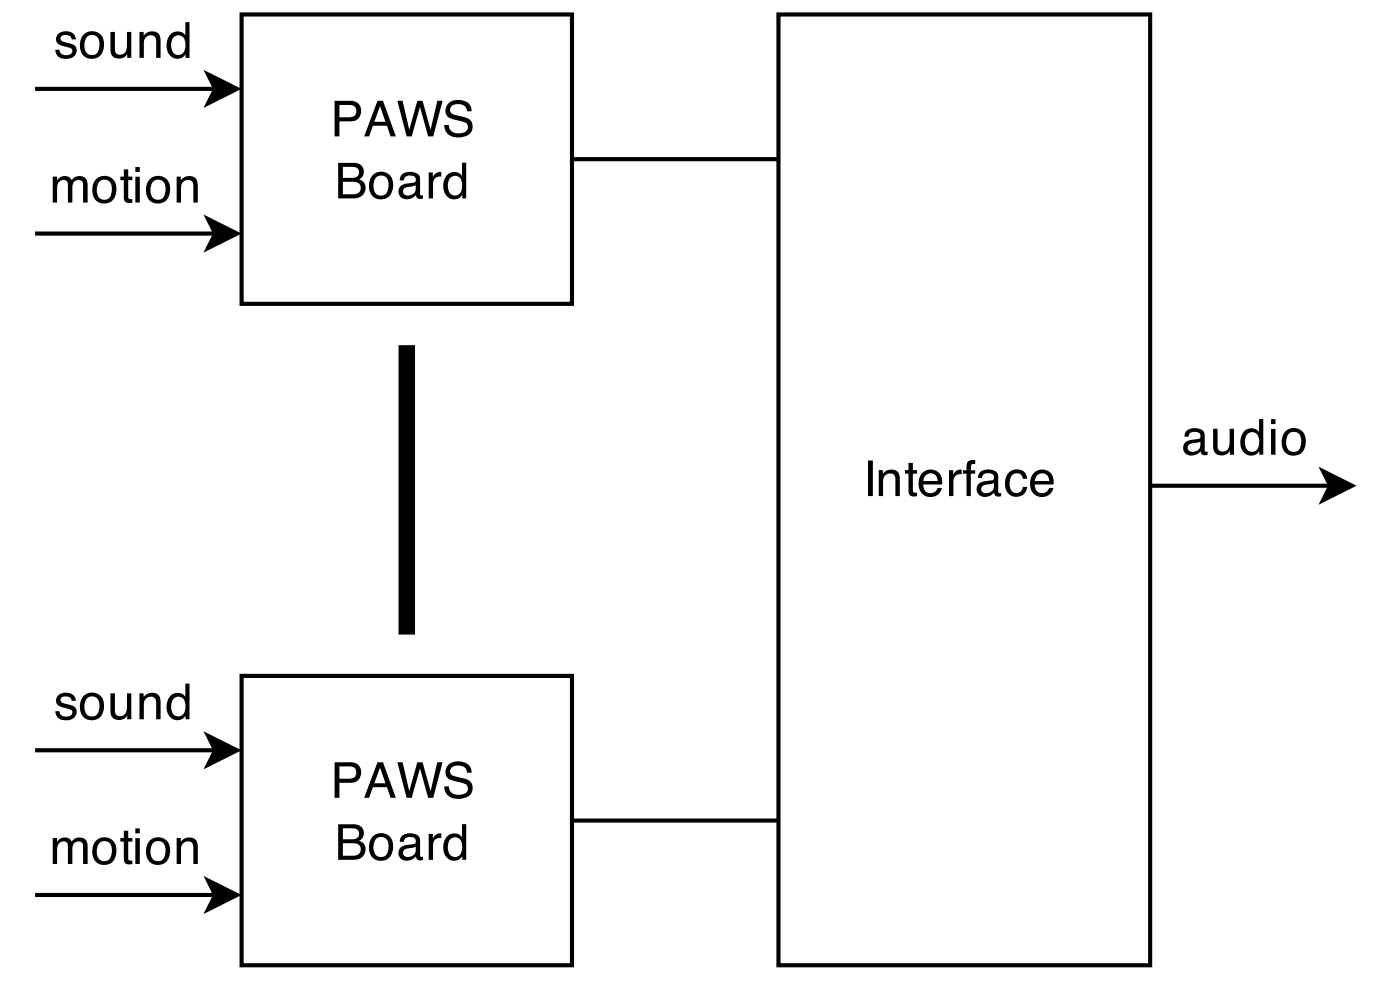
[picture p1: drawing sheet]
<svg xmlns="http://www.w3.org/2000/svg" width="66mm" height="46mm" viewBox="0 0 66 46" stroke-linecap="round" stroke-linejoin="round" font-family="sans-serif">
<path d="M11.3 .7h15.5v13.5h-15.5z" fill="none" stroke="#000" stroke-width=".19"/>
<g fill="#000">
<path d="M15.7 4.7h.7a.48 .48 0 0 1 .5 .5 .48 .48 0 0 1-.5 .5h-.5v.7h-.2zM15.9 4.9v.6h.5a.29 .29 0 0 0 .3-.3 .29 .29 0 0 0-.3-.3zM17.8 5l-.3 .7h.6zM17.7 4.7h.2l.7 1.7h-.3l-.2-.5h-.6l-.2 .5h-.2zM18.6 4.7h.3l.3 1.4 .4-1.4h.2l.4 1.4 .3-1.4h.2l-.4 1.7h-.2l-.4-1.4-.4 1.4h-.2zM21 4.8a.65 .65 0 0 1 1.1 .4h-.2a.39 .39 0 0 0-.4-.3 .39 .39 0 0 0-.4 .4l.6 .2a.5 .5 0 0 1 .4 .6 .5 .5 0 0 1-.6 .3h-.2a.55 .55 0 0 1-.5-.6h.2a.46 .46 0 0 0 .4 .5 .46 .46 0 0 0 .5-.3 .72 .72 0 0 0-.7-.4 .42 .42 0 0 1-.3-.4 .42 .42 0 0 1 .1-.4z" fill-rule="evenodd"/>
<path d="M16.1 7.8v.5a.72 .72 0 0 0 .7-.1 .27 .27 0 0 0 0-.3 .27 .27 0 0 0-.3-.1zM16.1 8.5v.6h.6a.3 .3 0 0 0 .2-.4 .3 .3 0 0 0-.4-.2zM15.8 7.6h.8a.41 .41 0 0 1 .4 .3 .41 .41 0 0 1-.2 .5 .47 .47 0 0 1 .3 .6 .47 .47 0 0 1-.5 .3h-.8zM17.6 8.4l-.1 .1a.39 .39 0 0 0 .1 .5 .39 .39 0 0 0 .5 0l.1-.2a.39 .39 0 0 0-.1-.5 .39 .39 0 0 0-.5 .1zM17.4 8.2a.62 .62 0 0 1 1.1 .4 .62 .62 0 0 1-.9 .7l-.3-.4v-.4zM18.9 8.9v.1a.31 .31 0 0 0 .4 .1 .31 .31 0 0 0 .1-.4zM18.9 8.1h.1a.49 .49 0 0 1 .7 .3v.7h.1v.2a.23 .23 0 0 1-.3-.2 .4 .4 0 0 1-.6 .2 .4 .4 0 0 1 0-.7l.6-.1a.28 .28 0 0 0-.3-.3 .28 .28 0 0 0-.3 .2h-.2zM20.1 8.1h.2v.2l.2-.2h.2v.2a.33 .33 0 0 0-.4 .3v.7h-.2zM21.1 8.4l-.1 .1a.39 .39 0 0 0 .1 .5 .39 .39 0 0 0 .5 0 .46 .46 0 0 0 .1-.5 .46 .46 0 0 0-.5-.2zM21 8.1h.4l.3 .1v-.6h.2v1.7h-.2v-.2a.53 .53 0 0 1-.7 .1 .53 .53 0 0 1-.2-.7z" fill-rule="evenodd"/>
</g>
<path d="M19.1 16.2v13.5" fill="none" stroke="#000" stroke-width=".77" stroke-linecap="butt"/>
<path d="M36.5 .7h17.4v44.5h-17.4z" fill="#fff"/>
<path d="M1.6 4.2h8.5M1.6 10.9h8.5M9.8 3.5l1.3 .7-1.3 .6 .3-.6zM9.8 10.3l1.3 .6-1.3 .7 .3-.7zM36.5 .7h17.4v44.5h-17.4z" fill="none" stroke="#000" stroke-width=".19"/>
<g fill="#000">
<path d="M2.5 8.3h.2v.1a.4 .4 0 0 1 .7 0 .4 .4 0 0 1 .4-.1 .4 .4 0 0 1 .3 .4v.8h-.2v-1l-.2-.1a.29 .29 0 0 0-.3 .4v.7h-.2v-.9a.22 .22 0 0 0-.2-.2 .22 .22 0 0 0-.2 .1l-.1 .3v.7h-.2zM4.6 8.6v.1a.39 .39 0 0 0 0 .5 .39 .39 0 0 0 .6 0v-.2a.39 .39 0 0 0-.1-.5 .39 .39 0 0 0-.5 .1zM4.5 8.4a.62 .62 0 0 1 1 .4 .62 .62 0 0 1-.9 .7l-.3-.4v-.4zM5.8 7.9h.2v.4h.2v.1h-.2v.8l.2 .1v.2a.29 .29 0 0 1-.4-.3v-.8h-.2v-.1h.2zM6.3 8.3h.3v1.2h-.3zM6.3 7.8h.3v.2h-.3zM7.1 8.6v.1a.39 .39 0 0 0 .1 .5 .39 .39 0 0 0 .5 0v-.2a.39 .39 0 0 0 0-.5 .39 .39 0 0 0-.6 .1zM7 8.4a.62 .62 0 0 1 1 .4 .62 .62 0 0 1-.9 .7l-.2-.4v-.4zM8.3 8.3h.2v.1a.43 .43 0 0 1 .5-.1 .43 .43 0 0 1 .3 .4v.8h-.2v-.8a.3 .3 0 0 0-.4-.3 .3 .3 0 0 0-.2 .4v.7h-.2z" fill-rule="evenodd"/>
<path d="M2.7 1.6l.4-.1a.41 .41 0 0 1 .5 .3h-.2a.26 .26 0 0 0-.3-.2 .26 .26 0 0 0-.2 .3l.3 .1a.37 .37 0 0 1 .4 .3 .37 .37 0 0 1-.3 .4 .5 .5 0 0 1-.7-.4h.2a.3 .3 0 0 0 .3 .3 .3 .3 0 0 0 .3-.3l-.5-.2a.31 .31 0 0 1-.3-.2 .31 .31 0 0 1 .1-.3zM4 1.8v.1a.39 .39 0 0 0 .1 .6 .39 .39 0 0 0 .5-.1v-.1a.39 .39 0 0 0 0-.5 .39 .39 0 0 0-.6 0zM3.9 1.6a.62 .62 0 0 1 1 .5 .62 .62 0 0 1-.9 .6l-.2-.4v-.4zM5.2 1.5h.2v.9l.2 .2a.39 .39 0 0 0 .4-.5v-.6h.2v1.2h-.2v-.2a.42 .42 0 0 1-.5 .2 .42 .42 0 0 1-.3-.4zM6.5 1.5h.2v.2a.43 .43 0 0 1 .5-.2 .43 .43 0 0 1 .3 .4v.8h-.2v-.8a.3 .3 0 0 0-.3-.2 .3 .3 0 0 0-.3 .4v.6h-.2zM8.1 1.8l-.1 .1a.39 .39 0 0 0 .1 .5 .39 .39 0 0 0 .5 .1 .46 .46 0 0 0 .1-.6 .46 .46 0 0 0-.5-.2zM8 1.6l.5-.1 .2 .2v-.7h.2v1.7h-.2v-.2a.53 .53 0 0 1-.7 .2 .53 .53 0 0 1-.2-.7z" fill-rule="evenodd"/>
<path d="M40.7 21.6h.2v1.6h-.2zM41.2 22h.2v.2a.43 .43 0 0 1 .5-.2 .43 .43 0 0 1 .3 .4v.8h-.2v-.7a.3 .3 0 0 0-.4-.3 .3 .3 0 0 0-.2 .4v.6h-.2zM42.6 21.7h.2v.3h.2v.2h-.2v.8l.2 .1v.1a.29 .29 0 0 1-.4-.2v-.8h-.2v-.2h.2zM43.2 22.2a.56 .56 0 0 1 .7-.1 .56 .56 0 0 1 .3 .6h-.9a.35 .35 0 0 0 .2 .4 .35 .35 0 0 0 .4-.3h.2a.57 .57 0 0 1-.7 .4 .57 .57 0 0 1-.3-.7zM43.4 22.3l-.1 .2h.7a.33 .33 0 0 0-.2-.3 .33 .33 0 0 0-.4 .1zM44.5 22h.2v.2l.2-.2h.2v.2a.33 .33 0 0 0-.4 .3v.7h-.2zM45.3 21.6l.4-.1v.2h-.1l-.1 .2v.1h.2v.2h-.2v1h-.2v-1h-.2v-.2h.2zM46 22.8v.1a.31 .31 0 0 0 .4 .2 .31 .31 0 0 0 .1-.5zM46 22.1l.1-.1a.49 .49 0 0 1 .7 .3v.7l.1 .1v.1a.23 .23 0 0 1-.3-.1 .4 .4 0 0 1-.6 .1 .4 .4 0 0 1 0-.6l.6-.2a.28 .28 0 0 0-.3-.3 .28 .28 0 0 0-.3 .3h-.2zM47.3 22.2a.5 .5 0 0 1 .5-.2 .5 .5 0 0 1 .3 .4h-.2v-.2a.44 .44 0 0 0-.6 .2 .44 .44 0 0 0 .1 .6 .3 .3 0 0 0 .3 .1 .3 .3 0 0 0 .2-.3h.2a.55 .55 0 0 1-.7 .4 .55 .55 0 0 1-.3-.7zM48.4 22.2a.56 .56 0 0 1 .7-.1 .56 .56 0 0 1 .3 .6h-.9a.35 .35 0 0 0 .3 .4 .35 .35 0 0 0 .4-.3h.2a.57 .57 0 0 1-.8 .4 .57 .57 0 0 1-.3-.7zM48.6 22.3l-.1 .2h.7a.33 .33 0 0 0-.2-.3 .33 .33 0 0 0-.4 .1z" fill-rule="evenodd"/>
</g>
<path d="M9.8 3.5l1.3 .7-1.3 .6 .3-.6zM9.8 10.3l1.3 .6-1.3 .7 .3-.7z" fill="#000"/>
<path d="M11.3 31.6h15.5v13.6h-15.5z" fill="#fff"/>
<path d="M26.8 7.5h9.7M1.6 35.1h8.5M9.8 34.5l1.3 .6-1.3 .7 .3-.7zM11.3 31.6h15.5v13.6h-15.5zM26.8 38.4h9.7M53.9 22.7h8.5M62 22.1l1.4 .6-1.4 .7 .4-.7zM1.6 41.9h8.5M9.8 41.2l1.3 .7-1.3 .7 .3-.7z" fill="none" stroke="#000" stroke-width=".19"/>
<g fill="#000">
<path d="M2.5 39.2h.2v.2a.4 .4 0 0 1 .7 0 .4 .4 0 0 1 .4-.2 .4 .4 0 0 1 .3 .4v.9h-.2v-1l-.2-.1a.29 .29 0 0 0-.3 .3v.8h-.2v-.9a.22 .22 0 0 0-.2-.2 .22 .22 0 0 0-.2 .1l-.1 .3v.7h-.2zM4.6 39.5v.2a.39 .39 0 0 0 0 .5 .39 .39 0 0 0 .6 0v-.2a.39 .39 0 0 0-.1-.5 .39 .39 0 0 0-.5 0zM4.5 39.4a.62 .62 0 0 1 1 .4 .62 .62 0 0 1-.9 .6l-.3-.3v-.4zM5.8 38.9h.2v.3h.2v.2h-.2v.8l.2 .1v.2a.29 .29 0 0 1-.4-.3v-.8h-.2v-.2h.2zM6.3 39.2h.3v1.3h-.3zM6.3 38.8h.3v.2h-.3zM7.1 39.5v.2a.39 .39 0 0 0 .1 .5 .39 .39 0 0 0 .5 0v-.2a.39 .39 0 0 0 0-.5 .39 .39 0 0 0-.6 0zM7 39.4a.62 .62 0 0 1 1 .4 .62 .62 0 0 1-.9 .6l-.2-.3v-.4zM8.3 39.2h.2v.2a.43 .43 0 0 1 .5-.2 .43 .43 0 0 1 .3 .5v.8h-.2v-.8a.3 .3 0 0 0-.4-.3 .3 .3 0 0 0-.2 .4v.7h-.2z" fill-rule="evenodd"/>
<path d="M2.7 32.5l.4-.1a.41 .41 0 0 1 .5 .4h-.2a.26 .26 0 0 0-.3-.2 .26 .26 0 0 0-.2 .2l.3 .2a.37 .37 0 0 1 .4 .3 .37 .37 0 0 1-.3 .4 .5 .5 0 0 1-.7-.4h.2a.3 .3 0 0 0 .3 .3 .3 .3 0 0 0 .3-.3l-.5-.2a.31 .31 0 0 1-.3-.3 .31 .31 0 0 1 .1-.3zM4 32.8v.1a.39 .39 0 0 0 .1 .5 .39 .39 0 0 0 .5 0v-.2a.39 .39 0 0 0 0-.5 .39 .39 0 0 0-.6 .1zM3.9 32.6a.62 .62 0 0 1 1 .4 .62 .62 0 0 1-.9 .6l-.2-.3v-.4zM5.2 32.5h.2v.9l.2 .1a.39 .39 0 0 0 .4-.4v-.6h.2v1.2h-.2v-.2a.42 .42 0 0 1-.5 .2 .42 .42 0 0 1-.3-.4zM6.5 32.5h.2v.1a.43 .43 0 0 1 .5-.1 .43 .43 0 0 1 .3 .4v.8h-.2v-.8a.3 .3 0 0 0-.3-.3 .3 .3 0 0 0-.3 .4v.7h-.2zM8.1 32.7l-.1 .2a.39 .39 0 0 0 .1 .5 .39 .39 0 0 0 .5 0 .46 .46 0 0 0 .1-.5 .46 .46 0 0 0-.5-.2zM8 32.5h.5l.2 .1v-.6h.2v1.7h-.2v-.2a.53 .53 0 0 1-.7 .1 .53 .53 0 0 1-.2-.7z" fill-rule="evenodd"/>
<path d="M15.7 35.7h.7a.48 .48 0 0 1 .5 .5 .48 .48 0 0 1-.5 .5h-.5v.7h-.2zM15.9 35.9v.6h.5a.29 .29 0 0 0 .3-.3 .29 .29 0 0 0-.3-.3zM17.8 35.9l-.3 .8h.6zM17.7 35.7h.2l.7 1.7h-.3l-.2-.5h-.6l-.2 .5h-.2zM18.6 35.7h.3l.3 1.3 .4-1.3h.2l.4 1.3 .3-1.3h.2l-.4 1.7h-.2l-.4-1.4-.4 1.4h-.2zM21 35.8a.65 .65 0 0 1 1.1 .4h-.2a.39 .39 0 0 0-.4-.4 .39 .39 0 0 0-.4 .4l.6 .2a.5 .5 0 0 1 .4 .7 .5 .5 0 0 1-.6 .3h-.2a.55 .55 0 0 1-.5-.6h.2a.46 .46 0 0 0 .4 .4 .46 .46 0 0 0 .5-.3 .72 .72 0 0 0-.7-.4 .42 .42 0 0 1-.3-.3 .42 .42 0 0 1 .1-.4z" fill-rule="evenodd"/>
<path d="M16.1 38.8v.5a.72 .72 0 0 0 .7-.1 .27 .27 0 0 0 0-.3 .27 .27 0 0 0-.3-.1zM16.1 39.5v.6l.6-.1a.3 .3 0 0 0 .2-.3 .3 .3 0 0 0-.4-.2zM15.8 38.6h.8a.41 .41 0 0 1 .4 .3 .41 .41 0 0 1-.2 .5 .47 .47 0 0 1 .3 .5 .47 .47 0 0 1-.5 .4h-.8zM17.6 39.3l-.1 .2a.39 .39 0 0 0 .1 .5 .39 .39 0 0 0 .5 0l.1-.2a.39 .39 0 0 0-.1-.5 .39 .39 0 0 0-.5 0zM17.4 39.2a.62 .62 0 0 1 1.1 .4 .62 .62 0 0 1-.9 .6l-.3-.3v-.4zM18.9 39.8v.1a.31 .31 0 0 0 .4 .2 .31 .31 0 0 0 .1-.4zM18.9 39.1l.1-.1a.49 .49 0 0 1 .7 .4v.7h.1v.2a.23 .23 0 0 1-.3-.2 .4 .4 0 0 1-.6 .1 .4 .4 0 0 1 0-.6l.6-.1a.28 .28 0 0 0-.3-.3 .28 .28 0 0 0-.3 .2h-.2zM20.1 39h.2v.3l.2-.3h.2v.2a.33 .33 0 0 0-.4 .4v.7h-.2zM21.1 39.3l-.1 .2a.39 .39 0 0 0 .1 .5 .39 .39 0 0 0 .5 0 .46 .46 0 0 0 .1-.5 .46 .46 0 0 0-.5-.3zM21 39.1l.4-.1 .3 .2v-.6h.2v1.7h-.2v-.2a.53 .53 0 0 1-.7 .1 .53 .53 0 0 1-.2-.7z" fill-rule="evenodd"/>
<path d="M55.7 20.9v.1a.31 .31 0 0 0 .4 .1 .31 .31 0 0 0 .1-.4zM55.7 20.1h.1a.49 .49 0 0 1 .7 .3v.7h.1v.2a.23 .23 0 0 1-.3-.2 .4 .4 0 0 1-.7 .2 .4 .4 0 0 1 .1-.7l.6-.1a.28 .28 0 0 0-.3-.3 .28 .28 0 0 0-.3 .2h-.2zM56.9 20.1h.2v.9l.2 .1a.39 .39 0 0 0 .3-.4v-.6h.2v1.2h-.2v-.2a.42 .42 0 0 1-.4 .2 .42 .42 0 0 1-.3-.4zM58.4 20.4v.1a.39 .39 0 0 0 0 .5 .39 .39 0 0 0 .5 0 .46 .46 0 0 0 .1-.5 .46 .46 0 0 0-.4-.2zM58.4 20.1h.4l.2 .1v-.6h.2v1.7h-.2v-.2a.53 .53 0 0 1-.7 .1 .53 .53 0 0 1-.2-.7zM59.6 20.1h.2v1.2h-.2zM59.6 19.6h.2v.3h-.2zM60.4 20.4l-.1 .1a.39 .39 0 0 0 .1 .5 .39 .39 0 0 0 .5 0l.1-.2a.39 .39 0 0 0-.1-.5 .39 .39 0 0 0-.5 .1zM60.2 20.2a.62 .62 0 0 1 1 .4 .62 .62 0 0 1-.9 .7l-.2-.4v-.4z" fill-rule="evenodd"/>
</g>
<path d="M9.8 34.5l1.3 .6-1.3 .7 .3-.7zM62 22.1l1.4 .6-1.4 .7 .4-.7zM9.8 41.2l1.3 .7-1.3 .7 .3-.7z" fill="#000"/>
</svg>
